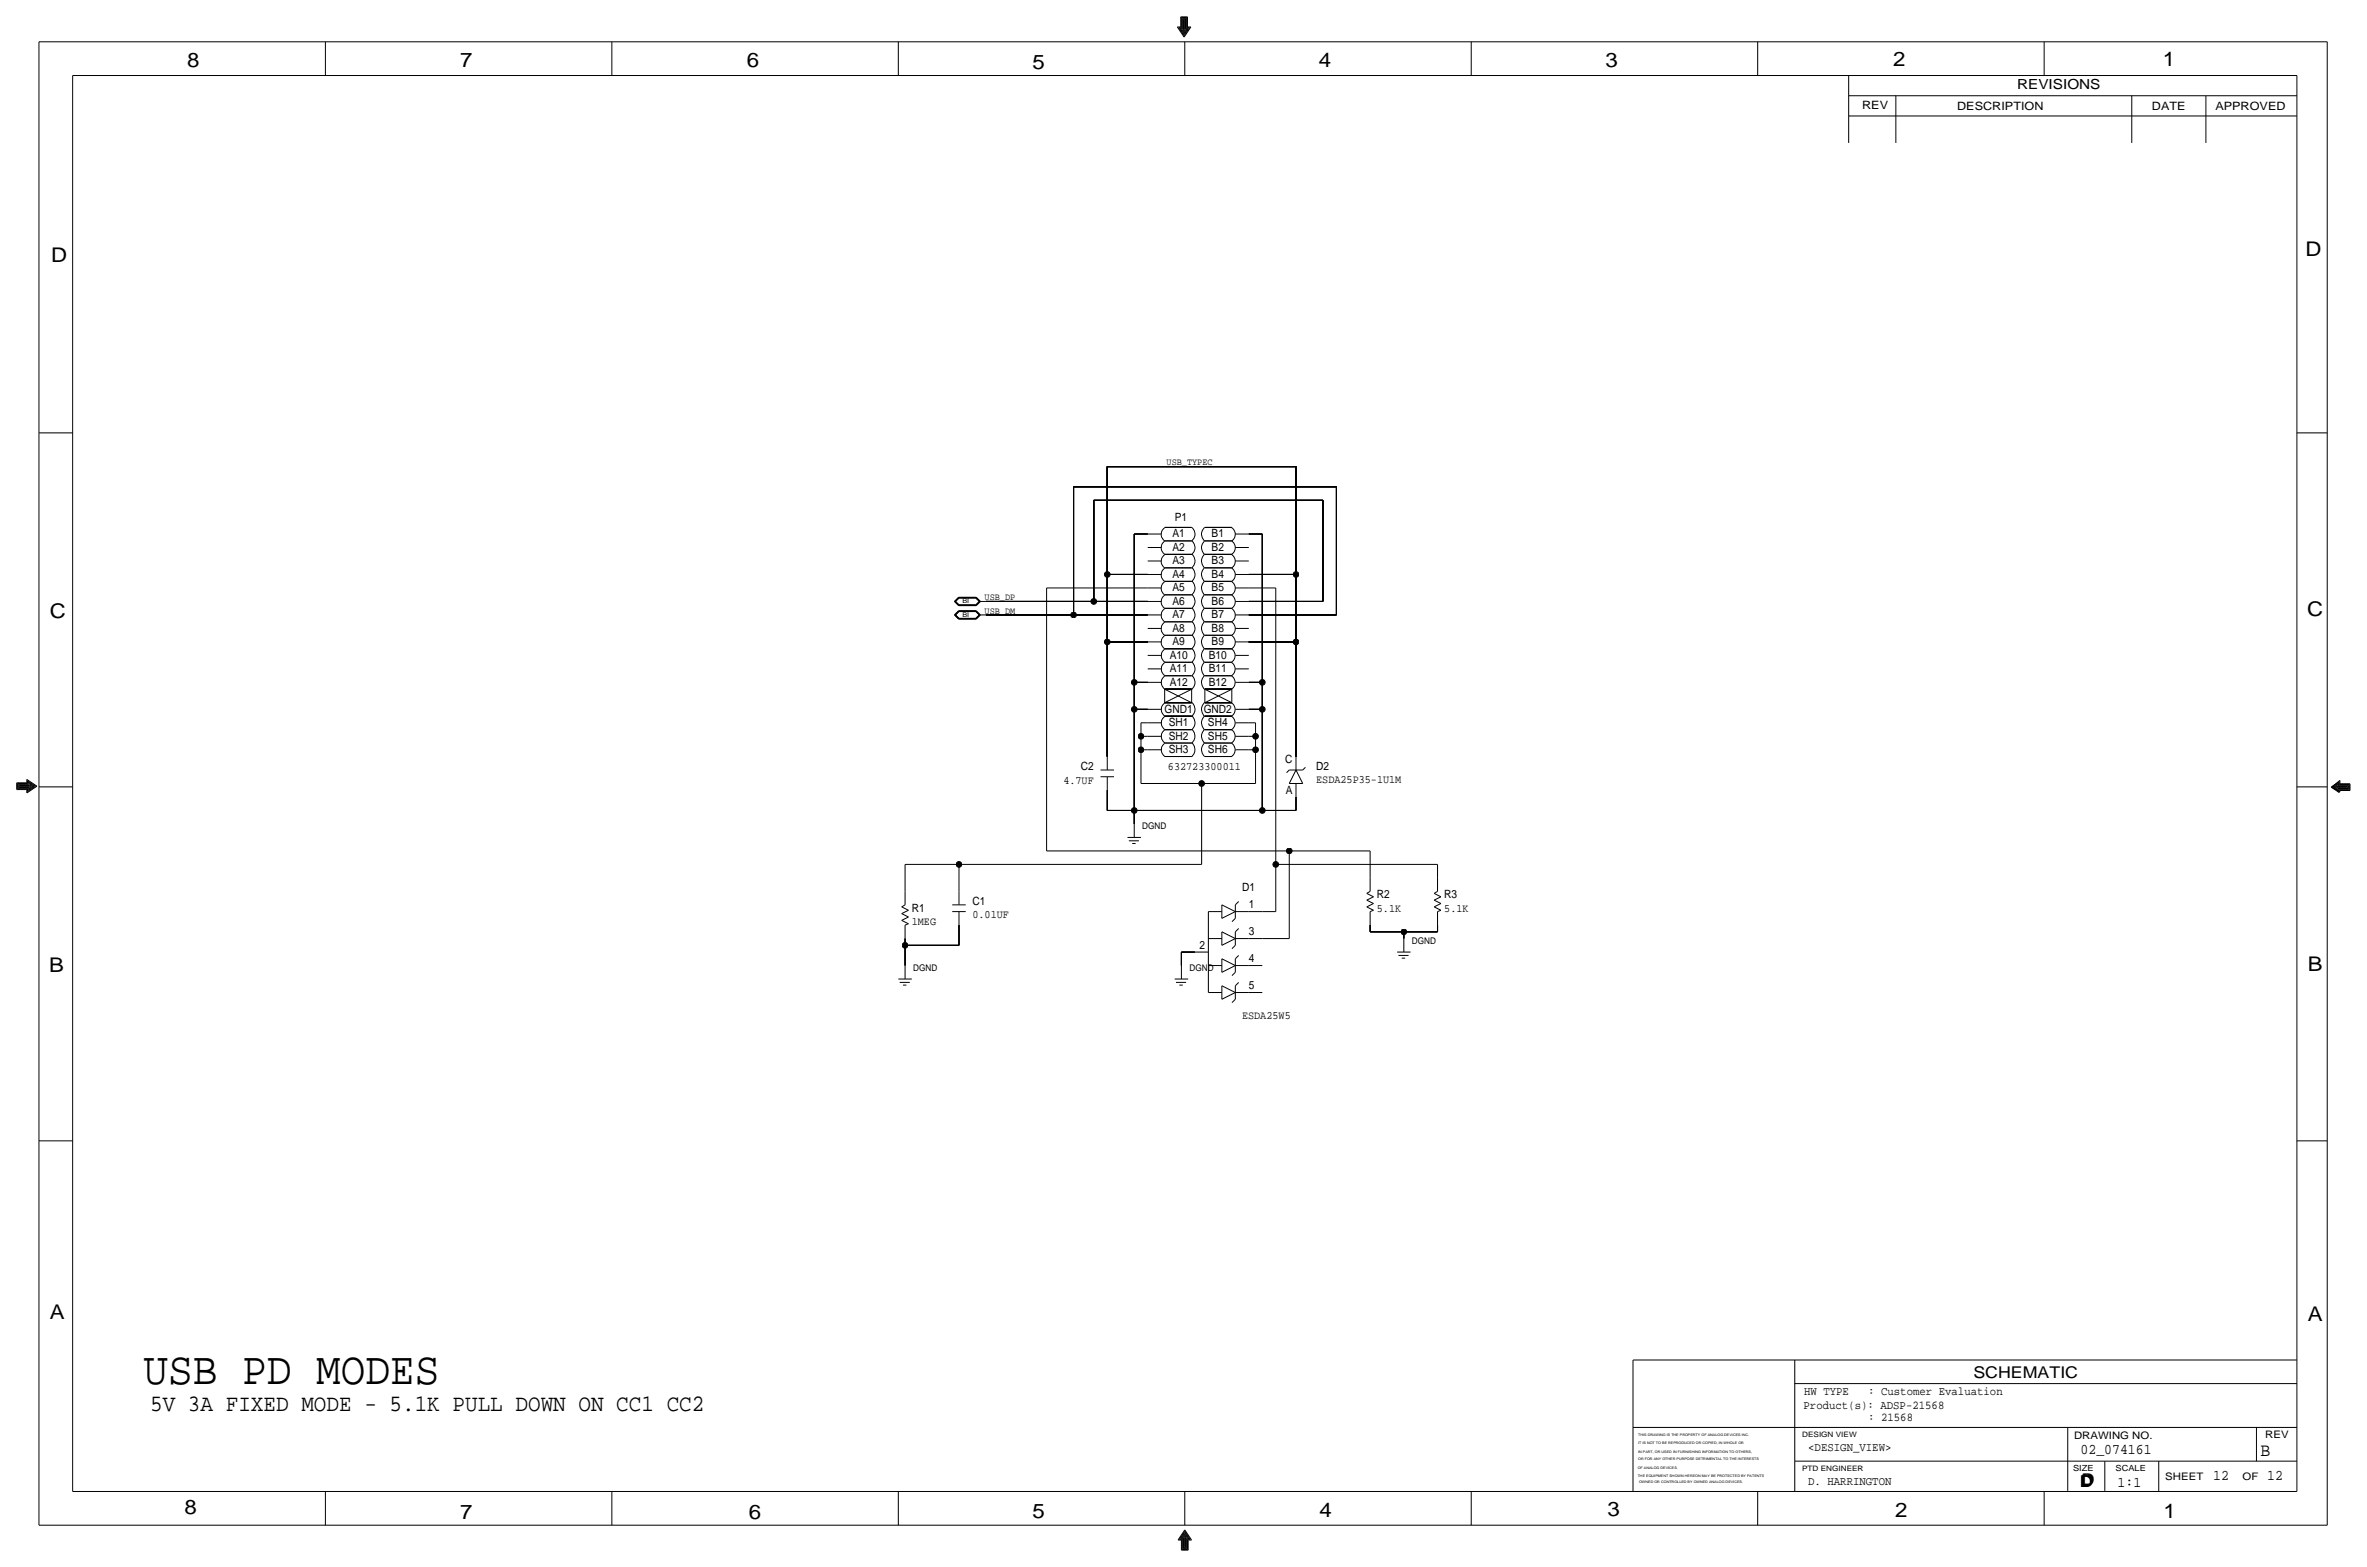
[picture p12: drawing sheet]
<svg xmlns="http://www.w3.org/2000/svg" width="892mm" height="590mm" viewBox="0 0 892 590" stroke-linecap="round" stroke-linejoin="round" font-family="sans-serif">
<defs><g id="words">
<text font-size="17.4" x="54.1" y="521.2">USB PD MODES</text>
<text font-size="8.9" x="56.6" y="531.4">5V 3A FIXED MODE - 5.1K PULL DOWN ON CC1 CC2</text>
<g font-size="7.6">
<text x="70.6" y="25.4">8</text>
<text x="173.4" y="25.4">7</text>
<text x="281.4" y="25.1">6</text>
<text x="389.1" y="26.2">5</text>
<text x="497" y="25.4">4</text>
<text x="605" y="25.1">3</text>
<text x="713.4" y="24.9">2</text>
<text x="815" y="24.9">1</text>
<text x="19.3" y="98.8">D</text>
<text x="868.9" y="96.5">D</text>
<text x="18.7" y="232.7">C</text>
<text x="869.4" y="232.2">C</text>
<text x="869.6" y="365.8">B</text>
<text x="18.5" y="366">B</text>
<text x="18.7" y="496.8">A</text>
<text x="869.6" y="497.6">A</text>
<text x="69.5" y="570.5">8</text>
<text x="173.4" y="572.3">7</text>
<text x="282.1" y="572.3">6</text>
<text x="389.1" y="571.8">5</text>
<text x="497.3" y="571.5">4</text>
<text x="605.7" y="571.2">3</text>
<text x="714.2" y="571.5">2</text>
<text x="815.3" y="572">1</text>
</g>
<text font-size="7" x="851.9" y="548.4">B</text>
<g font-size="6.1">
<text x="743.7" y="518.9">SCHEMATIC</text>
<text x="783.8" y="560.3">D</text>
<text x="784.3" y="559.8">D</text>
</g>
<g font-size="5.6">
<text x="784" y="547.9">02_074161</text>
<text x="834.1" y="557.5">12</text>
<text x="854.4" y="557.5">12</text>
<text x="798" y="560.1">1:1</text>
</g>
<text font-size="5.2" x="760.2" y="33.5">REVISIONS</text>
<g font-size="4.5">
<text x="679.9" y="525.5">HW TYPE</text>
<text x="704" y="525.5">: Customer Evaluation</text>
<text x="679.7" y="530.9">Product(s): ADSP-21568</text>
<text x="704" y="535.2">: 21568</text>
<text x="681.4" y="546.6">&lt;DESIGN_VIEW&gt;</text>
<text x="681.4" y="559.3">D. HARRINGTON</text>
</g>
<g font-size="4.3">
<text x="701.8" y="41.1">REV</text>
<text x="737.6" y="41.4">DESCRIPTION</text>
<text x="811" y="41.4">DATE</text>
<text x="834.8" y="41.4">APPROVED</text>
<text x="442.7" y="196.1">P1</text>
<text x="441.9" y="202.4">A1</text>
<text x="456.6" y="202.4">B1</text>
<text x="441.9" y="207.5">A2</text>
<text x="456.6" y="207.5">B2</text>
<text x="441.9" y="212.6">A3</text>
<text x="456.6" y="212.6">B3</text>
<text x="441.9" y="217.7">A4</text>
<text x="456.6" y="217.7">B4</text>
<text x="441.9" y="227.8">A6</text>
<text x="441.9" y="222.8">A5</text>
<text x="456.6" y="227.8">B6</text>
<text x="456.6" y="222.8">B5</text>
<text x="441.9" y="232.9">A7</text>
<text x="456.6" y="232.9">B7</text>
<text x="441.9" y="238">A8</text>
<text x="456.6" y="238">B8</text>
<text x="441.9" y="243.1">A9</text>
<text x="456.6" y="243.1">B9</text>
<text x="440.8" y="248.2">A10</text>
<text x="455.5" y="248.2">B10</text>
<text x="440.8" y="253.2">A11</text>
<text x="455.5" y="253.2">B11</text>
<text x="440.8" y="258.3">A12</text>
<text x="455.5" y="258.3">B12</text>
<text x="438.9" y="268.5">GND1</text>
<text x="453.6" y="268.5">GND2</text>
<text x="440.5" y="273.6">SH1</text>
<text x="455.2" y="273.6">SH4</text>
<text x="440.5" y="278.6">SH2</text>
<text x="455.2" y="278.6">SH5</text>
<text x="440.5" y="283.7">SH3</text>
<text x="455.2" y="283.7">SH6</text>
<text x="484.4" y="287.5">C</text>
<text x="407.3" y="290.1">C2</text>
<text x="440.1" y="290.1">632723300011</text>
<text x="496" y="290.1">D2</text>
<text x="400.7" y="295.1">4.7UF</text>
<text x="484.6" y="299">A</text>
<text x="496" y="295.1">ESDA25P35-1U1M</text>
<text x="468.1" y="335.8">D1</text>
<text x="366.5" y="340.9">C1</text>
<text x="518.9" y="338.3">R2</text>
<text x="544.3" y="338.3">R3</text>
<text x="343.6" y="343.4">R1</text>
<text x="366.5" y="345.9">0.01UF</text>
<text x="470.6" y="342.1">1</text>
<text x="518.9" y="343.4">5.1K</text>
<text x="544.3" y="343.4">5.1K</text>
<text x="343.6" y="348.5">1MEG</text>
<text x="470.6" y="352.3">3</text>
<text x="452" y="357.4">2</text>
<text x="470.6" y="362.5">4</text>
<text x="470.6" y="372.6">5</text>
<text x="468.1" y="384">ESDA25W5</text>
</g>
<g font-size="3.9">
<text x="781.6" y="542.1">DRAWING NO.</text>
<text x="853.6" y="541.8">REV</text>
<text x="816" y="557.4">SHEET</text>
<text x="845.1" y="557.5">OF</text>
</g>
<g font-size="3.6">
<text x="439.6" y="175.3">USB_TYPEC</text>
<text x="371" y="226.1">USB_DP</text>
<text x="371" y="231.1">USB_DM</text>
</g>
<g font-size="3.5">
<text x="430.5" y="312.4">DGND</text>
<text x="532.1" y="355.6">DGND</text>
<text x="344.1" y="365.8">DGND</text>
<text x="448.3" y="365.8">DGND</text>
</g>
<g font-size="3.2">
<text x="781.3" y="554">SIZE</text>
<text x="797.3" y="554">SCALE</text>
</g>
<g font-size="2.8">
<text x="679.1" y="541.3">DESIGN VIEW</text>
<text x="679.1" y="554">PTD ENGINEER</text>
</g>
<g font-size="2.5">
<text x="362.7" y="227.3">BI</text>
<text x="362.7" y="232.4">BI</text>
</g>
<g font-size="1.3">
<text x="617.3" y="543.9">IT IS NOT TO BE REPRODUCED OR COPIED, IN WHOLE OR</text>
<text x="617.3" y="541.1">THIS DRAWING IS THE PROPERTY OF ANALOG DEVICES INC.</text>
<text x="617.3" y="550">OR FOR ANY OTHER PURPOSE DETRIMENTAL TO THE INTERESTS</text>
<text x="617.3" y="547.2">IN PART, OR USED IN FURNISHING INFORMATION TO OTHERS,</text>
<text x="617.2" y="553.2">OF ANALOG DEVICES.</text>
<text x="617.2" y="556.3">THE EQUIPMENT SHOWN HEREON MAY BE PROTECTED BY PATENTS</text>
<text x="617.7" y="558.8">OWNED OR CONTROLLED BY OWNED ANALOG DEVICES.</text>
</g>
</g></defs>
<!-- layer: Nets -->
<g fill="none" stroke="#000" stroke-width=".38">
<path d="M417.3 175.8v40.6zM417.3 175.8h71.1zM488.4 175.8v40.6zM404.6 183.4h99zM404.6 183.4v48.2zM412.2 188.5v38.1zM412.2 188.5h86.4zM498.6 188.5v38.1zM503.6 183.4v48.2zM417.3 216.4v25.4zM417.3 216.4h15.2zM427.4 201.2h5.1z"/>
<path d="M427.4 201.2v55.8zM470.6 201.2h5.1zM470.6 216.4h17.8zM475.7 201.2v55.8zM488.4 216.4v25.4zM371.6 226.6h40.6zM371.6 231.6h33zM394.4 221.5h38.1zM394.4 221.5v99zM404.6 231.6h27.9zM412.2 226.6h20.3zM470.6 221.5h10.2z"/>
<path d="M470.6 226.6h28zM470.6 231.6h33zM480.8 221.5v104.1zM417.3 241.8v43.2zM417.3 241.8h15.2zM427.4 257h5.1zM427.4 257v10.2zM470.6 257h5.1zM470.6 241.8h17.8zM475.7 257v10.2zM488.4 241.8v43.2zM427.4 267.2h5.1z"/>
<path d="M427.4 267.2v38.1zM430 277.4v5zM430 277.4h2.5zM430 272.3v5.1zM430 272.3h2.5zM470.6 272.3h2.6zM470.6 277.4h2.6zM470.6 267.2h5.1zM473.2 272.3v5.1zM473.2 277.4v5zM475.7 267.2v38.1zM417.3 297.7v7.6z"/>
<path d="M430 295.1h22.8zM430 282.4v12.7zM430 282.4h2.5zM452.8 295.1v30.5zM452.8 295.1h20.4zM470.6 282.4h2.6zM473.2 282.4v12.7zM417.3 305.3h10.1zM427.4 305.3v5.1zM427.4 305.3h48.3zM475.7 305.3h12.7zM488.4 300.2v5.1z"/>
<path d="M341.1 325.6v10.2zM341.1 325.6h20.3zM361.4 325.6v10.2zM361.4 325.6h91.4zM394.4 320.5h91.5zM480.8 325.6v17.8zM480.8 325.6h60.9zM485.9 320.5v33.1zM485.9 320.5h30.4zM516.3 320.5v10.2zM541.7 325.6v5.1zM341.1 356.1v7.6z"/>
<path d="M341.1 353.6v2.5zM341.1 356.1h20.3zM361.4 348.5v7.6zM445.2 358.6v5.1zM445.2 358.6h5.1zM475.7 353.6h10.2zM475.7 343.4h5.1zM516.3 348.5v2.5zM516.3 351h12.7zM529 351v2.6zM529 351h12.7zM541.7 348.5v2.5z"/>
</g>
<g fill="#000" stroke="#000" stroke-width=".38">
<circle cx="417.3" cy="216.4" r="1.07"/>
<circle cx="488.4" cy="216.4" r="1.07"/>
<circle cx="404.6" cy="231.6" r="1.07"/>
<circle cx="412.2" cy="226.6" r="1.07"/>
<circle cx="417.3" cy="241.8" r="1.07"/>
<circle cx="427.4" cy="257" r="1.07"/>
<circle cx="475.7" cy="257" r="1.07"/>
<circle cx="488.4" cy="241.8" r="1.07"/>
<circle cx="427.4" cy="267.2" r="1.07"/>
<circle cx="430" cy="277.4" r="1.07"/>
<circle cx="473.2" cy="277.4" r="1.07"/>
<circle cx="475.7" cy="267.2" r="1.07"/>
<circle cx="430" cy="282.4" r="1.07"/>
<circle cx="452.8" cy="295.1" r="1.07"/>
<circle cx="473.2" cy="282.4" r="1.07"/>
<circle cx="427.4" cy="305.3" r="1.07"/>
<circle cx="475.7" cy="305.3" r="1.07"/>
<circle cx="361.4" cy="325.6" r="1.07"/>
<circle cx="480.8" cy="325.6" r="1.07"/>
<circle cx="485.9" cy="320.5" r="1.07"/>
<circle cx="341.1" cy="356.1" r="1.07"/>
<circle cx="529" cy="351" r="1.07"/>
</g>
<!-- layer: Components -->
<g fill="none" stroke="#000" stroke-width=".38">
<path d="M438.9 198.7h10.2zM438.9 198.8a3.1 3.1 0 0 0 0 5 3.1 3.1 0 0 0 0 5M449.1 198.7a3.2 3.2 0 0 1 0 5.1 3.2 3.2 0 0 1 0 5.1M454 198.7a3.3 3.3 0 0 0 0 5.1 3.3 3.3 0 0 0 0 5.1M454.1 198.7h10.1zM464.2 198.8a3 3 0 0 1 0 5 3 3 0 0 1 0 5M432.5 216.4h5.1zM432.5 211.3h5.1zM432.5 206.2h5.1zM432.5 201.2h5.1zM438.9 203.8h10.2zM438.9 208.8h10.2z"/>
<path d="M438.9 213.9h10.2zM438.9 219h10.2zM438.9 214a3.1 3.1 0 0 0 0 5M438.9 219.1a3.1 3.1 0 0 0 0 5M438.9 208.9a3.1 3.1 0 0 0 0 5.1M449.1 208.7a3.4 3.4 0 0 1 0 5.3M449.1 213.8a3.4 3.4 0 0 1 0 5.2M449.1 218.9a3.4 3.4 0 0 1 0 5.2M453.9 208.7a3.5 3.5 0 0 0 0 5.3M453.9 213.8a3.5 3.5 0 0 0 0 5.2M453.9 218.9a3.5 3.5 0 0 0 0 5.2M454.1 203.8h10.1z"/>
<path d="M454.1 208.8h10.1zM454.1 213.9h10.1zM454.1 219h10.1zM464.2 214a3 3 0 0 1 0 5M464.2 219.1a3 3 0 0 1 0 5M464.2 208.9a3 3 0 0 1 0 5.1M465.5 216.4h5.1zM465.5 211.3h5.1zM465.5 206.2h5.1zM465.5 201.2h5.1zM359.7 226.6l1.5-1.6zM359.7 226.6l1.5 1.5z"/>
<path d="M359.7 231.6l1.5-1.5zM359.7 231.6l1.5 1.6zM359.8 226.6l1.5 1.4zM359.8 231.6l1.5 1.5zM360 226.6l1.3-1.4zM360 226.6l1.3 1.3zM360 231.6l1.3-1.3zM360 231.6l1.3 1.4zM360.1 226.6l1.3-1.3zM360.1 226.6l1.3 1.2zM360.1 231.6l1.3-1.2zM360.1 231.6l1.3 1.3z"/>
<path d="M361.2 228.1h6.7zM361.2 225h6.7zM361.2 233.2h6.7zM361.2 230.1h6.7zM361.3 225.1l-1.5 1.5zM361.3 228h6.5zM361.3 225.1h6.5zM361.3 230.2l-1.5 1.4zM361.3 233.1h6.5zM361.3 230.2h6.5zM361.3 227.9h6.5zM361.3 225.2h6.5z"/>
<path d="M361.3 233h6.5zM361.3 230.3h6.5zM361.4 227.8h6.3zM361.4 225.3h6.3zM361.4 232.9h6.3zM361.4 230.4h6.3zM367.7 225.3l1.3 1.3zM367.7 230.4l1.3 1.2zM367.8 225.2l1.4 1.4zM367.8 230.3l1.4 1.3zM367.8 228l1.5-1.4zM367.8 225.1l1.5 1.5z"/>
<path d="M367.8 233.1l1.5-1.5zM367.8 230.2l1.5 1.4zM367.9 225l1.6 1.6zM367.9 233.2l1.6-1.6zM367.9 230.1l1.6 1.5zM369 226.6l-1.3 1.2zM369 226.6h2.6zM369 231.6l-1.3 1.3zM369 231.6h2.6zM369.2 226.6l-1.4 1.3zM369.2 231.6l-1.4 1.4zM369.5 226.6l-1.6 1.5z"/>
<path d="M432.5 236.7h5.1zM432.5 231.6h5.1zM432.5 226.6h5.1zM432.5 221.5h5.1zM438.9 239.3h10.2zM438.9 224.1h10.2zM438.9 229.2h10.2zM438.9 234.2h10.2zM438.9 224.2a3.1 3.1 0 0 0 0 5.1 3.1 3.1 0 0 0 0 5 3.1 3.1 0 0 0 0 5.1 3.1 3.1 0 0 0 0 5.1 3 3 0 0 0 .1 5M449.1 239.2a3.4 3.4 0 0 1 0 5.2M449.1 224a3.4 3.4 0 0 1 0 5.2M449.1 229.1a3.4 3.4 0 0 1 0 5.2"/>
<path d="M449.1 234.1a3.4 3.4 0 0 1 0 5.3M453.9 239.2a3.5 3.5 0 0 0 0 5.2M453.9 224a3.5 3.5 0 0 0 0 5.2M453.9 229.1a3.5 3.5 0 0 0 0 5.2M453.9 234.1a3.5 3.5 0 0 0 0 5.3M454.1 239.3h10.1zM454.1 224.1h10.1zM454.1 229.2h10.1zM454.1 234.2h10.1zM464.2 224.2a3.1 3.1 0 0 1 0 5.1 3.1 3.1 0 0 1 0 5 3.1 3.1 0 0 1 0 5.1 3.1 3.1 0 0 1 0 5.1 3 3 0 0 1-.1 5M465.5 236.7h5.1zM465.5 231.6h5.1z"/>
<path d="M465.5 226.6h5.1zM465.5 221.5h5.1zM432.5 257h5.1zM432.5 252h5.1zM432.5 246.9h5.1zM432.5 241.8h5.1zM438.9 259.6l10.2 5.1zM438.9 259.6v5.1zM438.9 259.6h10.2zM438.9 244.4h10.2zM438.9 254.6h10.2zM438.9 249.5h10.2z"/>
<path d="M438.9 254.7a3 3 0 0 0 .1 4.9M438.9 249.6a3 3 0 0 0 .1 5M449.1 259.6v5.1zM449.1 254.5a3.4 3.4 0 0 1 0 5.2M449.1 249.4a3.4 3.4 0 0 1 0 5.2M449.1 244.3a3.4 3.4 0 0 1 0 5.2M453.9 254.5a3.5 3.5 0 0 0 0 5.2M453.9 249.4a3.5 3.5 0 0 0 0 5.2M453.9 244.3a3.5 3.5 0 0 0 0 5.2M454.1 259.6l10.1 5.1zM454.1 259.6v5.1zM454.1 259.6h10.1z"/>
<path d="M454.1 244.4h10.1zM454.1 254.6h10.1zM454.1 249.5h10.1zM464.2 254.7a3 3 0 0 1-.1 4.9M464.2 249.6a3 3 0 0 1-.1 5M464.2 259.6v5.1zM465.5 257h5.1zM465.5 252h5.1zM465.5 246.9h5.1zM465.5 241.8h5.1zM432.5 277.4h5.1zM432.5 272.3h5.1z"/>
<path d="M432.5 267.2h5.1zM438.9 279.9h10.2zM438.9 274.8h10.2zM438.9 264.7l10.2-5.1zM438.9 264.7h10.2zM438.9 269.8h10.2zM438.9 274.9h10.2zM438.9 269.9a3.1 3.1 0 0 0 0 5 3 3 0 0 0 .1 5M438.9 264.8a3 3 0 0 0 .1 5M449.1 279.9a3.4 3.4 0 0 1 0 5.1M449.1 274.8a3.4 3.4 0 0 1 0 5.2M449.1 264.6a3.4 3.4 0 0 1 0 5.2"/>
<path d="M449.1 269.7a3.4 3.4 0 0 1 0 5.2M453.9 279.9a3.4 3.4 0 0 0 .1 5.1M453.9 274.8a3.4 3.4 0 0 0 .1 5.2M453.9 264.6a3.5 3.5 0 0 0 0 5.2M453.9 269.7a3.5 3.5 0 0 0 0 5.2M454.1 279.9h10.1zM454.1 274.8h10.1zM454.1 264.7l10.1-5.1zM454.1 264.7h10.1zM454.1 269.8h10.1zM454.1 274.9h10.1zM464.2 274.9a3 3 0 0 1-.1 5"/>
<path d="M464.2 264.8a3 3 0 0 1-.1 5M464.2 269.9a3 3 0 0 1-.1 5M465.5 277.4h5.1zM465.5 272.3h5.1zM465.5 267.2h5.1zM414.7 290.1h5.1zM414.7 292.6h5.1zM417.3 292.6v5.1zM417.3 285v5.1zM432.5 282.4h5.1zM438.9 285h10.2zM438.9 280a3 3 0 0 0 .1 5"/>
<path d="M454.1 285h10.1zM464.2 280a3 3 0 0 1-.1 5M465.5 282.4h5.1zM484.8 291.1l1.1-1zM485.9 290.1h5zM485.9 295.1h5zM488.4 285v5.1zM488.4 295.1v5.1zM488.4 290.1l-2.5 5zM488.4 290.1l2.5 5zM491.9 289.1l-1 1zM424.9 315.5h5.1z"/>
<path d="M425.4 316.7h3.8zM426.7 317.8h1.2zM427.4 310.4v5.1zM341.1 335.8v5.1zM361.4 335.8v5.1zM466.8 339.6l-1.3 1.3zM515.1 336.5l1.2-.7zM515.1 336.5l2.5 1.3zM515.1 339.1l2.5-1.3zM515.1 339.1l2.5 1.3zM516.3 330.7v5.1zM540.5 336.5l1.2-.7z"/>
<path d="M540.5 336.5l2.5 1.3zM540.5 339.1l2.5-1.3zM540.5 339.1l2.5 1.3zM541.7 330.7v5.1zM339.8 341.6l1.3-.7zM339.8 341.6l2.5 1.3zM339.8 344.2l2.5-1.3zM339.8 344.2l2.5 1.2zM339.8 346.7l2.5-1.3zM339.8 346.7l2.5 1.3zM341.1 348.5v5.1zM341.1 348.5l1.2-.5z"/>
<path d="M358.9 340.9h5zM358.9 343.4h5zM361.4 343.4v5.1zM450.3 358.6h5.1zM455.4 353.6h5.1zM455.4 343.4h5.1zM455.4 343.4v30.5zM460.5 345.9l5-2.5zM460.5 340.9l5 2.5zM460.5 340.9v5zM460.5 356.1l5-2.5zM460.5 351l5 2.6z"/>
<path d="M460.5 351v5.1zM465.5 356.1l-1.2 1.3zM465.5 351l1.3-1.2zM465.5 345.9l-1.2 1.3zM465.5 340.9v5zM465.5 351v5.1zM465.5 353.6h5.1zM465.5 343.4h5.1zM470.6 353.6h5.1zM470.6 343.4h5.1zM515.1 341.6l2.5-1.2zM515.1 341.6l2.5 1.3z"/>
<path d="M516.3 343.4v5.1zM516.3 343.4l1.3-.5zM526.5 358.6h5.1zM527 359.9h3.8zM529 353.6v5zM540.5 341.6l2.5-1.2zM540.5 341.6l2.5 1.3zM541.7 343.4v5.1zM541.7 343.4l1.3-.5zM338.5 368.8h5.1zM339 370.1h3.8zM340.3 371.1h1.3z"/>
<path d="M341.1 363.7v5.1zM442.7 368.8h5.1zM443.2 370.1h3.8zM444.4 371.1h1.3zM445.2 363.7v5.1zM455.4 363.7h5.1zM455.4 373.9h5.1zM460.5 371.3l5 2.6zM460.5 376.4l5-2.5zM460.5 371.3v5.1zM460.5 361.2l5 2.5zM460.5 366.3l5-2.6z"/>
<path d="M460.5 361.2v5.1zM464.3 377.7l1.2-1.3zM465.5 371.3l1.3-1.2zM465.5 366.3l-1.2 1.2zM465.5 361.2l1.3-1.3zM465.5 371.3v5.1zM465.5 361.2v5.1zM465.5 373.9h5.1zM465.5 363.7h5.1zM470.6 373.9h5.1zM470.6 363.7h5.1zM528.3 360.9h1.2z"/>
</g>
<!-- layer: Page Border and Title Block -->
<g fill="none" stroke="#000" stroke-width=".38">
<path d="M14.7 15.7v558.8zM14.7 15.7h862.3zM122.6 15.7v12.7zM230.6 15.7v12.7zM338.5 15.7v12.7zM443.7 10.2h1.3zM443.7 10.2l2.5 3.8zM444.2 10.4h1zM444.2 10.4l2 3.1zM444.7 10.7h.8zM444.7 10.7l1.5 2.3zM445 6.4h2.5z"/>
<path d="M445 6.4v3.8zM445.2 10.9l1 1.5zM445.2 10.9h.5zM445.2 6.6h2zM445.2 6.6v3.8zM445.5 6.9h1.5zM445.5 6.9v3.8zM445.7 7.1h1zM445.7 11.2h.3zM445.7 11.2l.5 .7zM445.7 7.1v3.8zM446 7.4h.5z"/>
<path d="M446 7.4v3.8zM446.2 7.6v4.1zM446.5 15.7v12.7zM446.5 11.2h.2zM446.5 7.4v3.8zM446.7 11.2l-.5 .7zM446.7 7.1v3.8zM446.7 10.9h.5zM447 6.9v3.8zM447 10.7h.8zM447.2 10.4h1.1zM447.2 10.9l-1 1.5z"/>
<path d="M447.2 6.6v3.8zM447.5 6.4v3.8zM447.5 10.2h1.3zM447.8 10.7l-1.6 2.3zM448.3 10.4l-2.1 3.1zM448.8 10.2l-2.6 3.8zM554.4 15.7v12.7zM662.4 15.7v12.7zM770.3 15.7v12.7zM877 15.7v558.8zM27.4 28.4h838.2zM27.4 28.4v533.4z"/>
<path d="M696.7 28.4v25.4zM696.7 36.1h168.9zM714.5 36.1v17.7zM803.4 36.1v17.7zM831.3 36.1v17.7zM865.6 28.4v533.4zM696.7 43.7h168.9zM14.7 163.1h12.7zM865.6 163.1h11.4zM6.3 297.4h3.8zM6.3 294.9v2.5zM6.3 294.9h3.8z"/>
<path d="M6.6 295.1h3.8zM6.6 295.1v2.1zM6.6 297.2h3.8zM6.8 295.4h3.8zM6.8 295.4v1.5zM6.8 296.9h3.8zM7.1 295.7h3.8zM7.1 295.7v1zM7.1 296.7h3.8zM7.3 295.9h3.8zM7.3 295.9v.5zM7.3 296.4h3.8z"/>
<path d="M7.6 296.2h4zM10.1 293.6l3.8 2.6zM10.1 298.7l3.8-2.5zM10.1 293.6v1.3zM10.1 297.4v1.3zM10.4 294.1l3 2.1zM10.4 298.2l3-2zM10.4 297.2v1zM10.4 294.1v1zM10.6 294.6l2.3 1.6zM10.6 297.7l2.3-1.5zM10.6 296.9v.8z"/>
<path d="M10.6 294.6v.8zM10.9 297.2l1.5-1zM10.9 295.1l1.5 1.1zM10.9 296.7v.5zM10.9 295.1v.6zM11.1 296.7l.8-.5zM11.1 295.7l.8 .5zM11.1 296.4v.3zM11.1 295.7v.2zM14.7 296.4h12.7zM865.6 296.4h11.4zM878.5 296.5l3 2.1z"/>
<path d="M878.5 296.5l3-2zM878.7 296.5l3.1-2.5zM878.7 296.5l3.1 1.8zM879 296.5l2.3 1.5zM879 296.5l2.3-1.5zM879.5 296.5l1.5 1zM879.5 296.5l1.5-1zM880 296.5l.8 .5zM880 296.5l.8-.5zM880.3 296.5h4zM880.8 296.8v.2zM880.8 296v.3z"/>
<path d="M880.8 296.8h3.8zM880.8 296.3h3.8zM881 297v.5zM881 295.5v.5zM881 297h3.8zM881 296h3.8zM881.3 297.3v.7zM881.3 295v.8zM881.3 297.3h3.8zM881.3 295.8h3.8zM881.5 297.5v1.1zM881.5 294.5v1z"/>
<path d="M881.5 297.5h3.8zM881.5 295.5h3.8zM881.8 294v1.2zM881.8 297.8v.5zM881.8 295.2h3.8zM881.8 297.8h3.8zM884.6 296.3v.5zM884.8 296v1zM885.1 295.8v1.5zM885.3 295.5v2zM885.6 295.2v2.6zM14.7 429.8h12.7z"/>
<path d="M865.6 429.8h11.4zM615.4 512.3v49.5zM615.4 512.3h250.2zM676.4 512.3v49.5zM615.4 537.7h250.2zM676.4 521.2h189.2zM779.2 537.7v23.9zM850.3 537.7v12.7zM676.4 550.4h189.2zM793.2 550.4v11.2zM813.5 550.4v11.4zM14.7 574.5h862.3z"/>
<path d="M27.4 561.8h838.2zM122.6 561.8v12.7zM230.6 561.8v12.7zM338.5 561.8v12.7zM444.4 579.9h1.1zM445 579.6h.7zM445.5 579.4h.5zM445.5 579.9v3.8zM445.7 579.6v3.8zM446 579.1h.2zM446 579.4v3.8zM446.2 579.1v3.8z"/>
<path d="M446.5 577.9l1 1.5zM446.5 577.9l-1 1.5zM446.5 578.4l.5 .7zM446.5 578.4l-.5 .7zM446.5 578.6v4.1zM446.5 577.3l-1.5 2.3zM446.5 577.3l1.5 2.3zM446.5 576.3l2.5 3.8zM446.5 576.3l-2.6 3.8zM446.5 576.8l-2.1 3.1zM446.5 576.8l2 3.1zM446.5 561.8v12.7z"/>
<path d="M446.7 579.1h.3zM446.7 579.1v3.8zM447 579.4h.5zM447 579.4v3.8zM447.2 579.6h.8zM447.2 579.6v3.8zM447.5 579.9h1zM447.5 579.9v3.8zM554.4 561.8v12.7zM662.4 561.8v12.7zM770.3 561.8v12.7zM443.9 580.1h1.3z"/>
<path d="M445.2 580.1v3.8zM445.2 583.9h2.6zM445.5 583.7h2zM445.7 583.4h1.5zM446 583.2h1zM446.2 582.9h.5zM447.8 580.1h1.2zM447.8 580.1v3.8z"/>
</g>
<use href="#words"/>
</svg>
